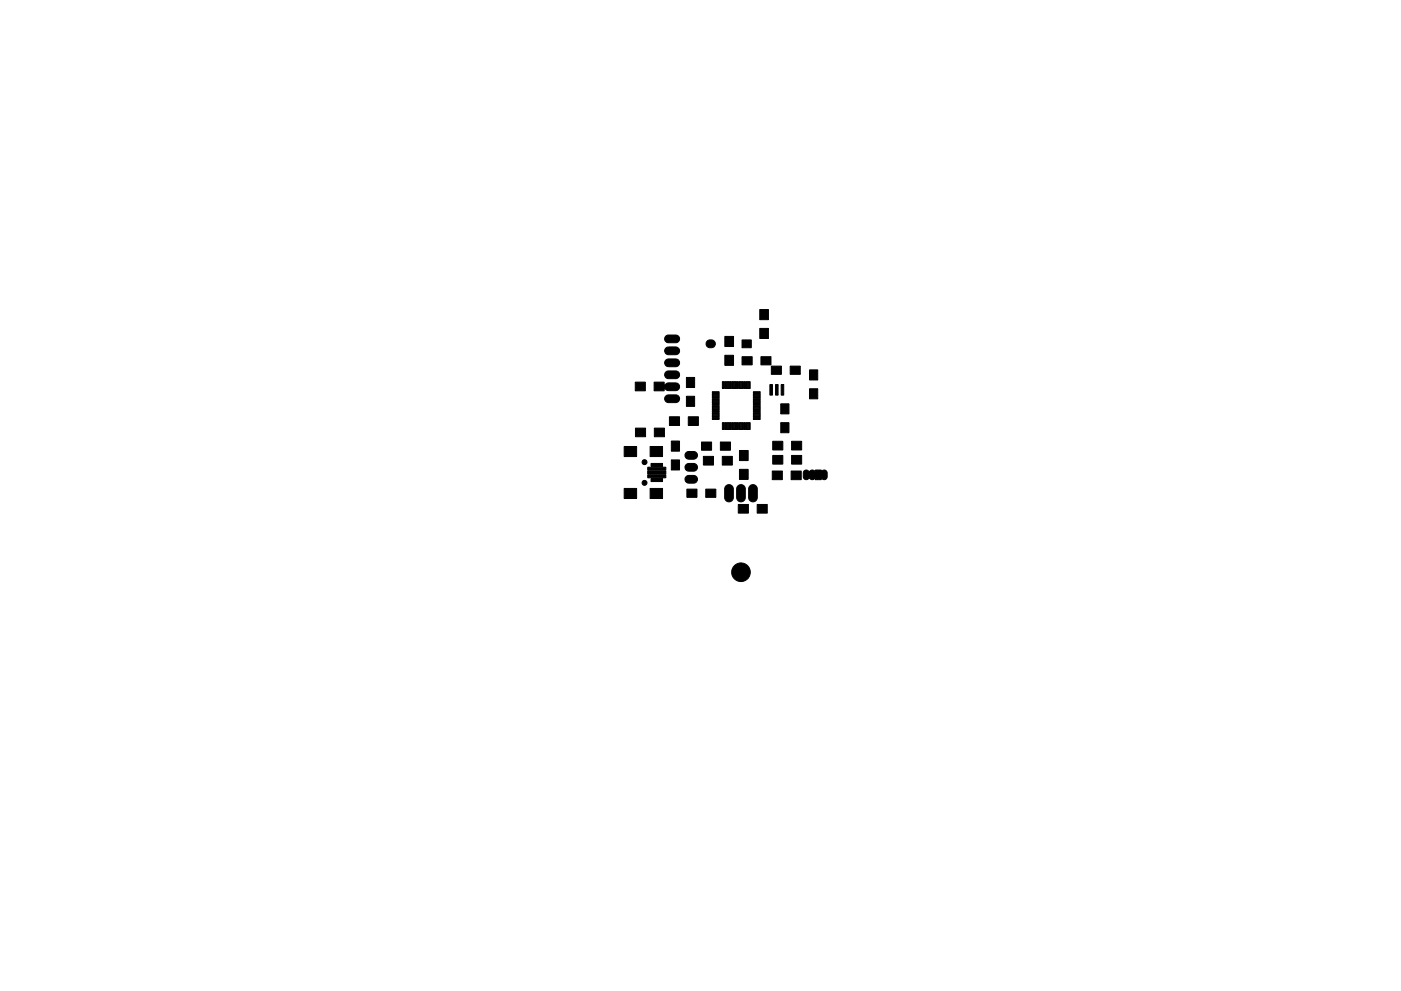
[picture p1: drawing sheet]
<svg xmlns="http://www.w3.org/2000/svg" width="297mm" height="210mm" viewBox="0 0 297 210" stroke-linecap="round" stroke-linejoin="round" font-family="sans-serif">
<g fill="#000" stroke="#000" stroke-width=".21">
<path d="M141.2 78.9l.4-.2h1.7a.82 .82 0 0 1 .8 .8 .82 .82 0 0 1-.8 .8h-1.6a.82 .82 0 0 1-.7-.5 .82 .82 0 0 1 .2-.9zM141.2 76.4l.4-.2h1.7a.82 .82 0 0 1 .8 .8 .82 .82 0 0 1-.8 .8h-1.6a.82 .82 0 0 1-.7-.5 .82 .82 0 0 1 .2-.9zM141.2 73.9l.4-.3h1.7a.82 .82 0 0 1 .8 .8 .82 .82 0 0 1-.8 .9h-1.6a.82 .82 0 0 1-.7-.5 .82 .82 0 0 1 .2-.9zM141.2 71.3l.4-.2h1.7a.82 .82 0 0 1 .8 .8 .82 .82 0 0 1-.8 .8h-1.6a.82 .82 0 0 1-.7-.5 .82 .82 0 0 1 .2-.9zM149.9 72.4a.93 .93 0 0 1 1.4-.1 .93 .93 0 0 1-.1 1.4 .93 .93 0 0 1-1.2-.1 .93 .93 0 0 1-.1-1.2zM153.7 75.4h1.8v2.1h-1.8zM153.7 71.4h1.8v2.1h-1.8zM157.3 72.1h2v1.7h-2zM157.3 75.7h2.2v1.7h-2.2zM161.1 69.7h1.8v2.1h-1.8zM161.1 65.7h1.8v2.1h-1.8zM161.3 75.7h2.2v1.7h-2.2z"/>
<path d="M163.5 77.7h2.2v1.7h-2.2zM167.5 77.7h2.2v1.7h-2.2zM132.3 94.7h2.7v2.2h-2.7zM134.7 81.1h2.1v1.8h-2.1zM134.7 90.8h2.2v1.9h-2.2zM137.3 99.1h3.9v.7h-3.9zM137.8 94.7h2.7v2.2h-2.7zM138 98.3h2.5v.7h-2.5zM138.7 81.1h2.1l.1 1a.98 .98 0 0 1 .8-.9h1.6a.82 .82 0 0 1 .8 .9 .82 .82 0 0 1-.8 .8h-1.6a.96 .96 0 0 1-.8-.8l-.1 .8h-2.1zM138.7 90.8h2.2v1.9h-2.2zM141.2 84l.4-.2h1.7a.82 .82 0 0 1 .8 .8 .82 .82 0 0 1-.8 .8h-1.6a.82 .82 0 0 1-.7-.5 .82 .82 0 0 1 .2-.9zM141.9 88.4h2.2v1.9h-2.2z"/>
<path d="M142.3 97.6h1.8v2.1h-1.8zM142.3 93.6h1.8v2.1h-1.8zM145.5 84.1h1.8v2.1h-1.8zM145.5 80.1h1.8v2.1h-1.8zM145.9 88.4h2.2v1.9h-2.2zM145.5 98.6l.4-.3h1.2a.82 .82 0 0 1 .8 .8 .82 .82 0 0 1-.8 .9h-1.1a.82 .82 0 0 1-.7-.5 .82 .82 0 0 1 .2-.9zM145.5 96l.4-.2h1.2a.82 .82 0 0 1 .8 .8 .82 .82 0 0 1-.8 .8h-1.1a.82 .82 0 0 1-.7-.5 .82 .82 0 0 1 .2-.9zM148.7 93.8h2.2v1.7h-2.2zM149.1 96.8h2.2v1.9h-2.2zM151 88.6h1.5v.4h-1.5zM151 88.1h1.5v.4h-1.5zM151 87.6h1.5v.4h-1.5z"/>
<path d="M151 87.1h1.5v.4h-1.5zM151 86.6h1.5v.4h-1.5zM151 86.1h1.5v.4h-1.5zM151 85.6h1.5v.4h-1.5zM151 85.1h1.5v.4h-1.5zM151 84.6h1.5v.4h-1.5zM151 84.1h1.5v.4h-1.5zM151 83.6h1.5v.4h-1.5zM151 83.1h1.5v.4h-1.5zM152.7 93.8h2.2v1.7h-2.2zM153.1 96.8h2.2v1.9h-2.2zM153.2 89.7h.3v1.4h-.3z"/>
<path d="M153.2 81h.3v1.4h-.3zM153.7 89.7h.3v1.4h-.3zM153.7 81h.3v1.4h-.3zM154.2 89.7h.3v1.4h-.3zM154.2 81h.3v1.4h-.3zM154.7 89.7h.3v1.4h-.3zM154.7 81h.3v1.4h-.3zM155.2 89.7h.3v1.4h-.3zM155.2 81h.3v1.4h-.3zM155.7 89.7h.3v1.4h-.3zM155.7 81h.3v1.4h-.3zM156.2 89.7h.3v1.4h-.3z"/>
<path d="M156.2 81h.3v1.4h-.3zM156.7 89.7h.3v1.4h-.3zM156.7 81h.3v1.4h-.3zM156.8 95.6h1.8v2.1h-1.8zM157.2 89.7h.3v1.4h-.3zM157.2 81h.3v1.4h-.3zM157.7 89.7h.3v1.4h-.3zM157.7 81h.3v1.4h-.3zM158.2 89.7h.3v1.4h-.3zM158.2 81h.3v1.4h-.3zM158.7 89.7h.3v1.4h-.3zM158.7 81h.3v1.4h-.3z"/>
<path d="M159.7 88.6h1.5v.4h-1.5zM159.7 88.1h1.5v.4h-1.5zM159.7 87.6h1.5v.4h-1.5zM159.7 87.1h1.5v.4h-1.5zM159.7 86.6h1.5v.4h-1.5zM159.7 86.1h1.5v.4h-1.5zM159.7 85.6h1.5v.4h-1.5zM159.7 85.1h1.5v.4h-1.5zM159.7 84.6h1.5v.4h-1.5zM159.7 84.1h1.5v.4h-1.5zM159.7 83.6h1.5v.4h-1.5zM159.7 83.1h1.5v.4h-1.5z"/>
<path d="M163.2 81.6h.6v2.2h-.6zM163.8 96.6h2.2v1.9h-2.2zM163.8 93.6h2.2v1.9h-2.2zM164.4 81.6h.6v2.2h-.6zM165.5 89.7h1.8v2.1h-1.8zM165.5 85.7h1.8v2.1h-1.8zM165.6 81.6h.6v2.2h-.6zM167.8 96.6h2.2v1.9h-2.2zM167.8 93.6h2.2v1.9h-2.2zM170.5 99.9a.73 .73 0 0 1 1.1 .3 .68 .68 0 0 1 .6-.5 .68 .68 0 0 1 .6 .4l.1-.4h1.2v.4a.67 .67 0 0 1 .8-.4 .67 .67 0 0 1 .5 .6v.8a.66 .66 0 0 1-.5 .7 .66 .66 0 0 1-.8-.4v.4h-1.2l-.1-.4a.72 .72 0 0 1-1.2-.1 .64 .64 0 0 1-.7 .5 .64 .64 0 0 1-.6-.7v-.9zM171.6 82.5h1.8v2.1h-1.8zM171.6 78.5h1.8v2.1h-1.8z"/>
<path d="M132.3 103.6h2.7v2.2h-2.7zM137.3 100.7h3.9v.7h-3.9zM137.3 99.9h3.9v.7h-3.9zM137.8 103.6h2.7v2.2h-2.7zM138 101.5h2.5v.7h-2.5zM145.6 103.8h2.2v1.7h-2.2zM145.5 101.1l.4-.2h1.2a.82 .82 0 0 1 .8 .8 .82 .82 0 0 1-.8 .8h-1.1a.82 .82 0 0 1-.7-.5 .82 .82 0 0 1 .2-.9zM149.6 103.8h2.2v1.7h-2.2zM153.9 103.1a.92 .92 0 0 1 1-.2 .92 .92 0 0 1 .6 .8v1.9a.92 .92 0 0 1-.9 .9 .92 .92 0 0 1-1-.9l.1-2zM156.5 107h2.2v1.9h-2.2zM156.8 99.6h1.8v2.1h-1.8zM156.4 103.1a.92 .92 0 0 1 1.1-.2 .92 .92 0 0 1 .5 .8v1.9a.92 .92 0 0 1-.9 .9 .92 .92 0 0 1-.9-.9v-2z"/>
<path d="M159 103.1a.92 .92 0 0 1 1-.2 .92 .92 0 0 1 .6 .8v1.9a.92 .92 0 0 1-1 .9 .92 .92 0 0 1-.9-.9v-2zM160.5 107h2.2v1.9h-2.2zM163.7 99.9h2.2v1.9h-2.2zM167.7 99.9h2.2v1.9h-2.2z"/>
<circle cx="136.7" cy="98" r=".52"/>
<circle cx="136.7" cy="102.4" r=".52"/>
<circle cx="157.1" cy="121.4" r="1.98"/>
</g>
</svg>
